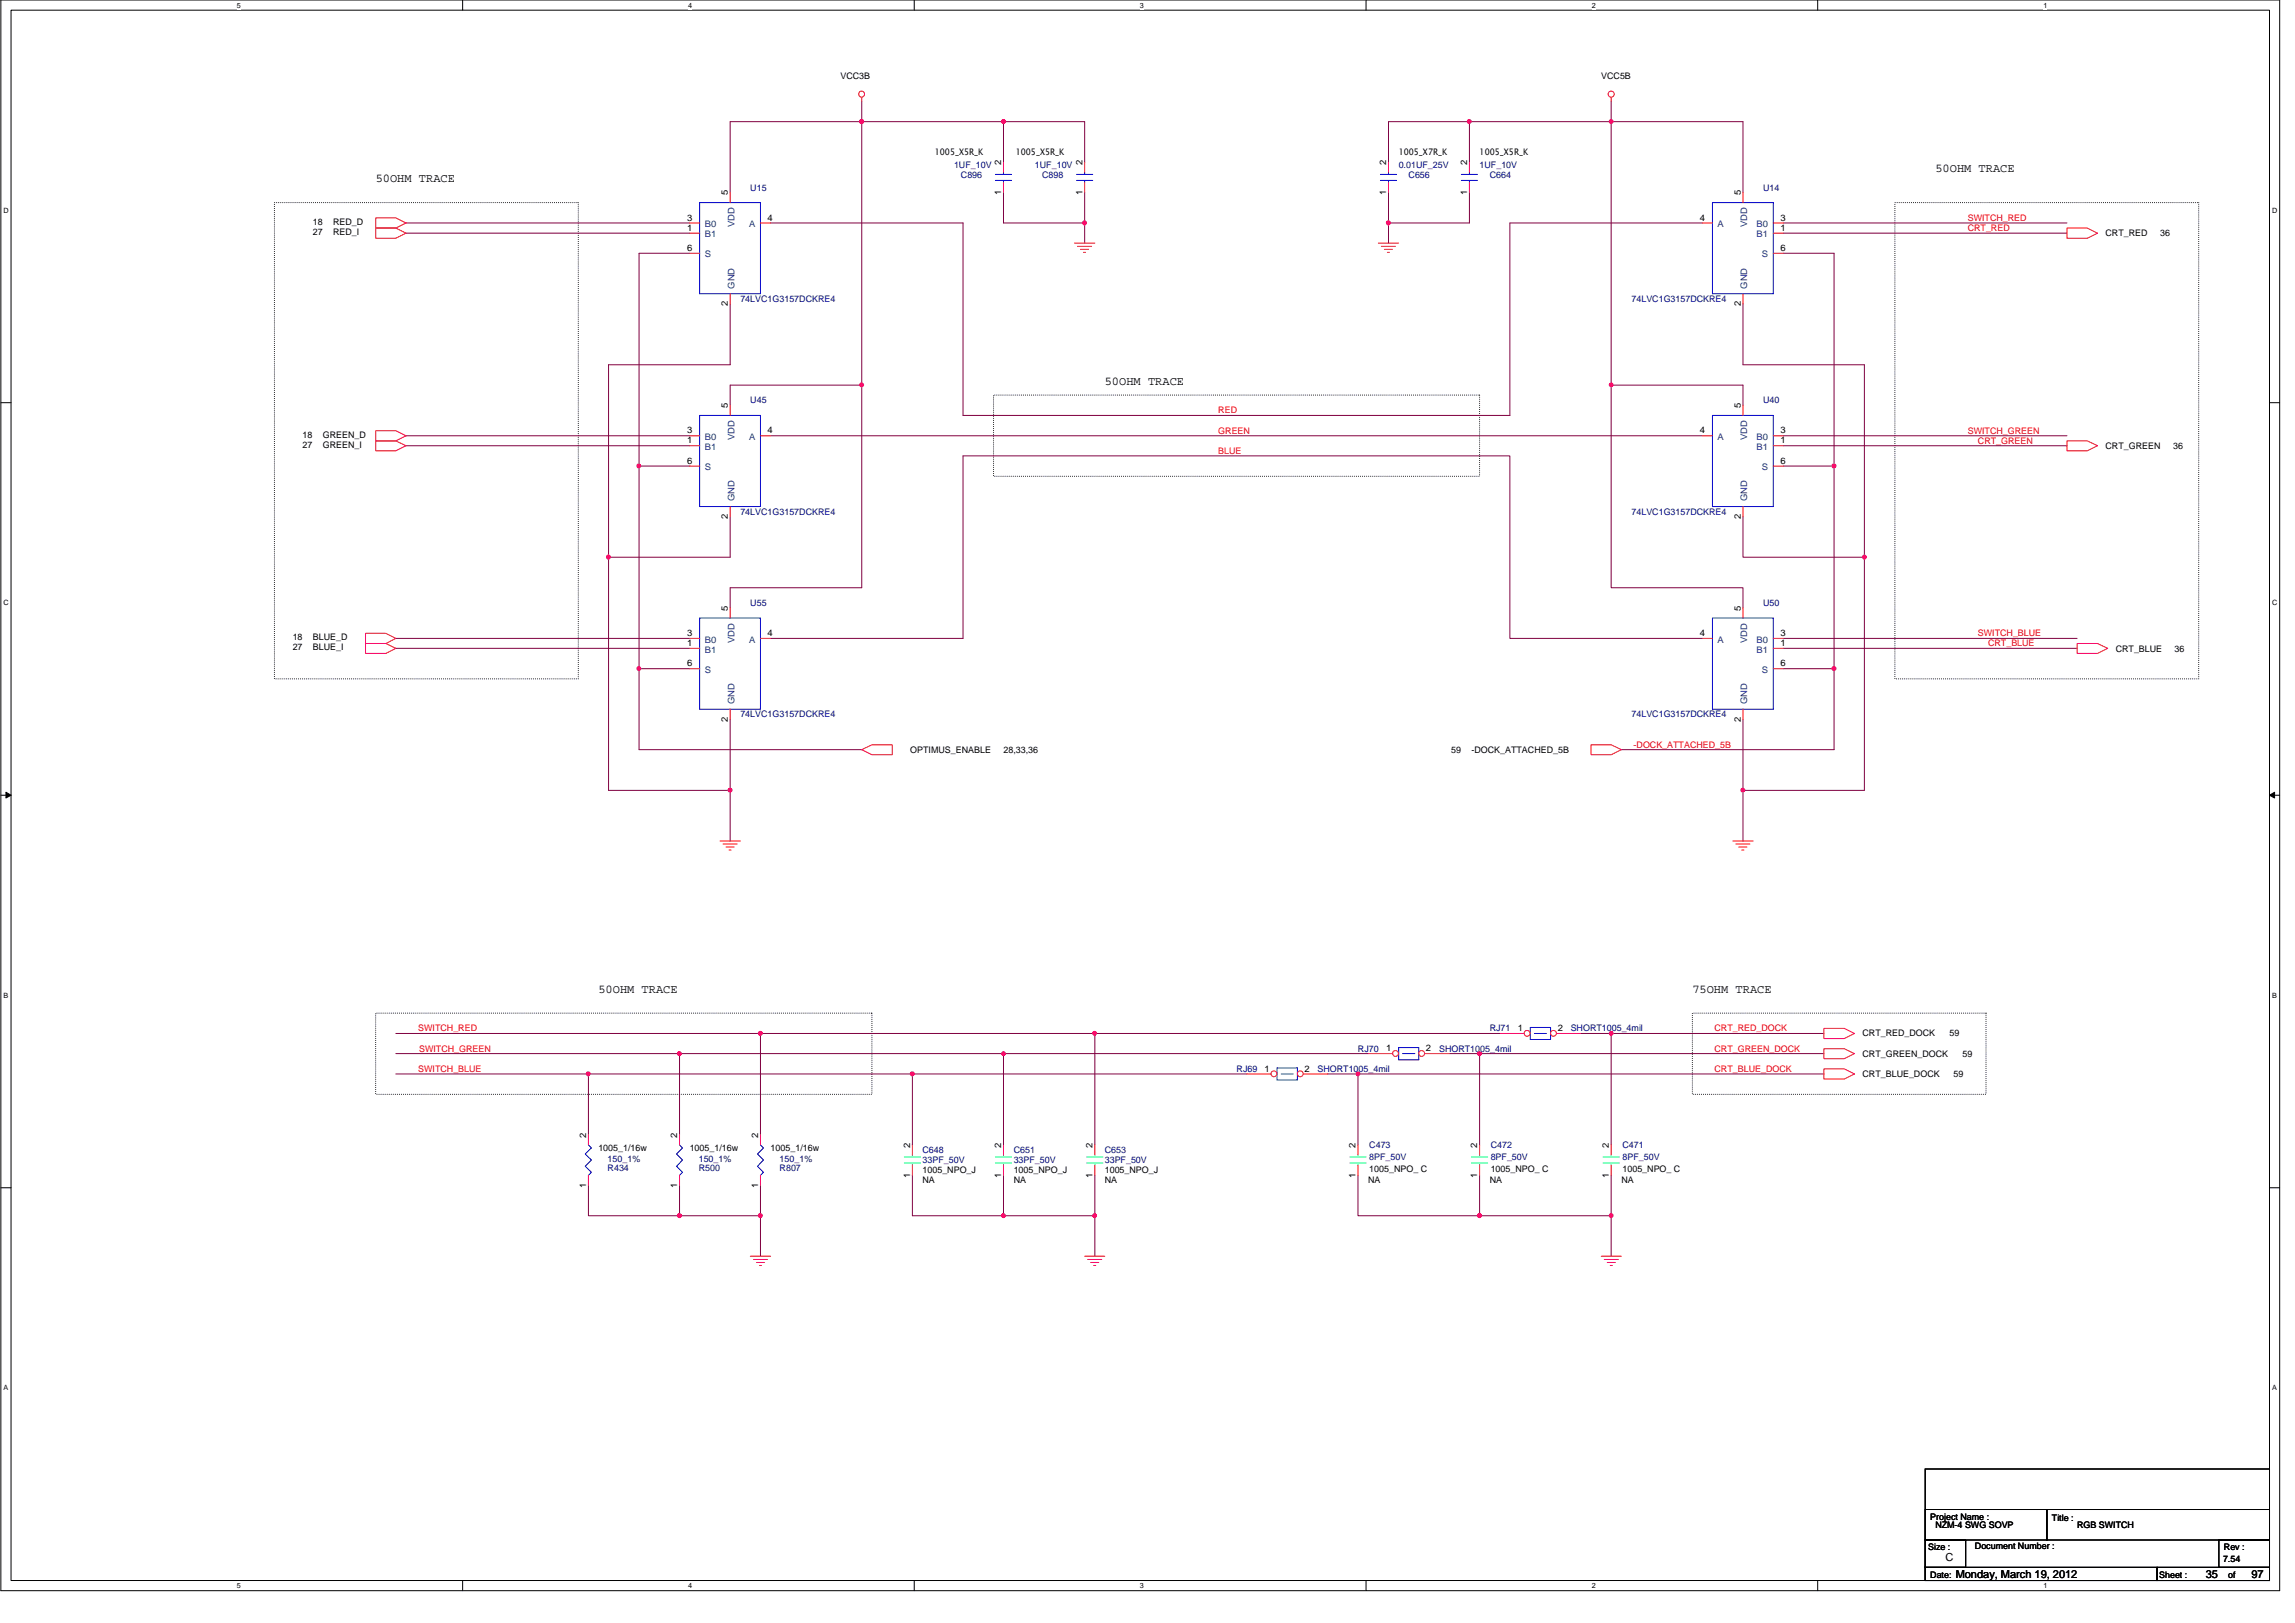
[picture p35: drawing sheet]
<svg xmlns="http://www.w3.org/2000/svg" width="420mm" height="297mm" viewBox="0 0 420 297" stroke-linecap="round" stroke-linejoin="round" font-family="sans-serif">
<defs><g id="words">
<g font-size="2.2">
<text x="68.8" y="33.4">50OHM TRACE</text>
<text x="354.3" y="31.5">50OHM TRACE</text>
<text x="202.3" y="70.4">50OHM TRACE</text>
<text x="109.5" y="181.7">50OHM TRACE</text>
<text x="309.8" y="181.7">75OHM TRACE</text>
</g>
<g font-size="2">
<text x="356.2" y="285.6">C</text>
<text x="358" y="288.8">Monday, March 19, 2012</text>
<text x="403.8" y="288.8">35</text>
<text x="412.2" y="288.8">97</text>
</g>
<g font-size="1.7">
<text x="153.9" y="14.5">VCC3B</text>
<text x="293.1" y="14.5">VCC5B</text>
<text x="171.1" y="28.4">1005_X5R_K</text>
<text x="186" y="28.4">1005_X5R_K</text>
<text x="256.1" y="28.4">1005_X7R_K</text>
<text x="270.9" y="28.4">1005_X5R_K</text>
<text x="133.3" y="35.8" transform="rotate(-90 133.3 35.8)">5</text>
<text x="183.3" y="35.7" transform="rotate(-90 183.3 35.7)">1</text>
<text x="183.3" y="30.2" transform="rotate(-90 183.3 30.2)">2</text>
<text x="198.2" y="35.7" transform="rotate(-90 198.2 35.7)">1</text>
<text x="198.2" y="30.2" transform="rotate(-90 198.2 30.2)">2</text>
<text x="253.8" y="35.7" transform="rotate(-90 253.8 35.7)">1</text>
<text x="253.8" y="30.2" transform="rotate(-90 253.8 30.2)">2</text>
<text x="268.6" y="35.7" transform="rotate(-90 268.6 35.7)">1</text>
<text x="268.6" y="30.2" transform="rotate(-90 268.6 30.2)">2</text>
<text x="318.7" y="35.8" transform="rotate(-90 318.7 35.8)">5</text>
<text x="57.3" y="41.2">18</text>
<text x="61" y="41.2">RED_D</text>
<text x="125.8" y="40.4">3</text>
<text x="140.5" y="40.4">4</text>
<text x="311.2" y="40.4">4</text>
<text x="326" y="40.4">3</text>
<text x="57.3" y="43">27</text>
<text x="61" y="43">RED_I</text>
<text x="125.8" y="42.2">1</text>
<text x="125.8" y="45.9">6</text>
<text x="326" y="42.2">1</text>
<text x="326" y="45.9">6</text>
<text x="385.5" y="43.2">CRT_RED</text>
<text x="395.5" y="43.2">36</text>
<text x="133.3" y="56" transform="rotate(-90 133.3 56)">2</text>
<text x="318.7" y="56" transform="rotate(-90 318.7 56)">2</text>
<text x="133.3" y="74.7" transform="rotate(-90 133.3 74.7)">5</text>
<text x="318.7" y="74.7" transform="rotate(-90 318.7 74.7)">5</text>
<text x="55.4" y="80.1">18</text>
<text x="55.4" y="82">27</text>
<text x="59.1" y="80.1">GREEN_D</text>
<text x="59.1" y="82">GREEN_I</text>
<text x="125.8" y="79.3">3</text>
<text x="125.8" y="81.2">1</text>
<text x="140.5" y="79.3">4</text>
<text x="311.2" y="79.3">4</text>
<text x="326" y="79.3">3</text>
<text x="326" y="81.2">1</text>
<text x="385.5" y="82.2">CRT_GREEN</text>
<text x="397.9" y="82.2">36</text>
<text x="125.8" y="84.9">6</text>
<text x="326" y="84.9">6</text>
<text x="133.3" y="95" transform="rotate(-90 133.3 95)">2</text>
<text x="318.7" y="95" transform="rotate(-90 318.7 95)">2</text>
<text x="133.3" y="111.8" transform="rotate(-90 133.3 111.8)">5</text>
<text x="318.7" y="111.8" transform="rotate(-90 318.7 111.8)">5</text>
<text x="53.6" y="117.2">18</text>
<text x="53.6" y="119">27</text>
<text x="57.3" y="117.2">BLUE_D</text>
<text x="57.3" y="119">BLUE_I</text>
<text x="125.8" y="116.4">3</text>
<text x="125.8" y="118.2">1</text>
<text x="140.5" y="116.4">4</text>
<text x="311.2" y="116.4">4</text>
<text x="326" y="116.4">3</text>
<text x="326" y="118.2">1</text>
<text x="387.3" y="119.3">CRT_BLUE</text>
<text x="398.1" y="119.3">36</text>
<text x="125.8" y="122">6</text>
<text x="326" y="122">6</text>
<text x="133.3" y="132.1" transform="rotate(-90 133.3 132.1)">2</text>
<text x="166.7" y="137.8">OPTIMUS_ENABLE</text>
<text x="183.7" y="137.8">28,33,36</text>
<text x="265.7" y="137.8">59</text>
<text x="269.4" y="137.8">-DOCK_ATTACHED_5B</text>
<text x="318.7" y="132.1" transform="rotate(-90 318.7 132.1)">2</text>
<text x="277.9" y="188.7">1</text>
<text x="285.2" y="188.7">2</text>
<text x="341" y="189.7">CRT_RED_DOCK</text>
<text x="356.9" y="189.7">59</text>
<text x="231.5" y="196.1">1</text>
<text x="238.8" y="196.1">2</text>
<text x="253.8" y="192.4">1</text>
<text x="261.1" y="192.4">2</text>
<text x="341" y="193.4">CRT_GREEN_DOCK</text>
<text x="341" y="197.1">CRT_BLUE_DOCK</text>
<text x="357.7" y="197.1">59</text>
<text x="359.3" y="193.4">59</text>
<text x="107.3" y="208.2" transform="rotate(-90 107.3 208.2)">2</text>
<text x="124" y="208.2" transform="rotate(-90 124 208.2)">2</text>
<text x="138.8" y="208.2" transform="rotate(-90 138.8 208.2)">2</text>
<text x="109.5" y="210.6">1005_1/16w</text>
<text x="126.3" y="210.6">1005_1/16w</text>
<text x="141.1" y="210.6">1005_1/16w</text>
<text x="166.6" y="215.5" transform="rotate(-90 166.6 215.5)">1</text>
<text x="166.6" y="210.1" transform="rotate(-90 166.6 210.1)">2</text>
<text x="168.9" y="214.7">1005_NPO_J</text>
<text x="183.3" y="215.5" transform="rotate(-90 183.3 215.5)">1</text>
<text x="183.3" y="210.1" transform="rotate(-90 183.3 210.1)">2</text>
<text x="185.6" y="214.7">1005_NPO_J</text>
<text x="200" y="215.5" transform="rotate(-90 200 215.5)">1</text>
<text x="200" y="210.1" transform="rotate(-90 200 210.1)">2</text>
<text x="202.3" y="214.7">1005_NPO_J</text>
<text x="248.2" y="215.5" transform="rotate(-90 248.2 215.5)">1</text>
<text x="248.2" y="210.1" transform="rotate(-90 248.2 210.1)">2</text>
<text x="250.7" y="214.5">1005_NPO_ C</text>
<text x="270.5" y="215.5" transform="rotate(-90 270.5 215.5)">1</text>
<text x="270.5" y="210.1" transform="rotate(-90 270.5 210.1)">2</text>
<text x="272.9" y="214.5">1005_NPO_ C</text>
<text x="294.5" y="215.5" transform="rotate(-90 294.5 215.5)">1</text>
<text x="294.5" y="210.1" transform="rotate(-90 294.5 210.1)">2</text>
<text x="297" y="214.5">1005_NPO_ C</text>
<text x="107.3" y="217.4" transform="rotate(-90 107.3 217.4)">1</text>
<text x="124" y="217.4" transform="rotate(-90 124 217.4)">1</text>
<text x="138.8" y="217.4" transform="rotate(-90 138.8 217.4)">1</text>
<text x="168.9" y="216.6">NA</text>
<text x="185.6" y="216.6">NA</text>
<text x="202.3" y="216.6">NA</text>
<text x="250.5" y="216.6">NA</text>
<text x="272.7" y="216.6">NA</text>
<text x="296.8" y="216.6">NA</text>
<text x="353.4" y="278.1">Project Name :</text>
<text x="354.3" y="279.6">NZM-4 SWG SOVP</text>
<text x="375.7" y="278.3">Title :</text>
<text x="380.3" y="279.6">RGB SWITCH</text>
<text x="353" y="283.7">Size :</text>
<text x="361.6" y="283.5">Document Number :</text>
<text x="407" y="285.9">7.54</text>
<text x="407.1" y="283.7">Rev :</text>
<text x="353.4" y="288.7">Date:</text>
<text x="395.3" y="288.7">Sheet :</text>
<text x="407.9" y="288.7">of</text>
</g>
<g font-size="1.7" fill="#000080">
<text x="137.4" y="34.9">U15</text>
<text x="174.7" y="30.8">1UF_10V</text>
<text x="175.9" y="32.6">C896</text>
<text x="189.5" y="30.8">1UF_10V</text>
<text x="190.8" y="32.6">C898</text>
<text x="256.1" y="30.8">0.01UF_25V</text>
<text x="257.9" y="32.6">C656</text>
<text x="270.9" y="30.8">1UF_10V</text>
<text x="272.7" y="32.6">C664</text>
<text x="322.8" y="34.9">U14</text>
<text x="135.5" y="55.2">74LVC1G3157DCKRE4</text>
<text x="298.7" y="55.2">74LVC1G3157DCKRE4</text>
<text x="137.4" y="73.8">U45</text>
<text x="322.8" y="73.8">U40</text>
<text x="135.5" y="94.2">74LVC1G3157DCKRE4</text>
<text x="298.7" y="94.2">74LVC1G3157DCKRE4</text>
<text x="137.4" y="110.9">U55</text>
<text x="322.8" y="110.9">U50</text>
<text x="135.5" y="131.3">74LVC1G3157DCKRE4</text>
<text x="298.7" y="131.3">74LVC1G3157DCKRE4</text>
<text x="272.7" y="188.8">RJ71</text>
<text x="287.6" y="188.8">SHORT1005_4mil</text>
<text x="226.4" y="196.2">RJ69</text>
<text x="241.2" y="196.2">SHORT1005_4mil</text>
<text x="248.6" y="192.5">RJ70</text>
<text x="263.5" y="192.5">SHORT1005_4mil</text>
<text x="111.2" y="214.3">R434</text>
<text x="111.2" y="212.7">150_1%</text>
<text x="127.9" y="214.3">R500</text>
<text x="127.9" y="212.7">150_1%</text>
<text x="142.7" y="214.3">R807</text>
<text x="142.7" y="212.7">150_1%</text>
<text x="168.9" y="211">C648</text>
<text x="168.9" y="212.9">33PF_50V</text>
<text x="185.6" y="211">C651</text>
<text x="185.6" y="212.9">33PF_50V</text>
<text x="202.3" y="211">C653</text>
<text x="202.3" y="212.9">33PF_50V</text>
<text x="250.7" y="210.1">C473</text>
<text x="250.7" y="212.3">8PF_50V</text>
<text x="272.9" y="210.1">C472</text>
<text x="272.9" y="212.3">8PF_50V</text>
<text x="297" y="210.1">C471</text>
<text x="297" y="212.3">8PF_50V</text>
</g>
<g font-size="1.7" fill="#004080">
<text x="129" y="41.6">B0</text>
<text x="134.4" y="41.6" transform="rotate(-90 134.4 41.6)">VDD</text>
<text x="137.1" y="41.6">A</text>
<text x="314.4" y="41.6">A</text>
<text x="319.9" y="41.6" transform="rotate(-90 319.9 41.6)">VDD</text>
<text x="321.6" y="41.6">B0</text>
<text x="129" y="43.4">B1</text>
<text x="129" y="47.1">S</text>
<text x="321.6" y="43.4">B1</text>
<text x="322.6" y="47.1">S</text>
<text x="134.4" y="52.8" transform="rotate(-90 134.4 52.8)">GND</text>
<text x="319.9" y="52.8" transform="rotate(-90 319.9 52.8)">GND</text>
<text x="129" y="80.5">B0</text>
<text x="129" y="82.3">B1</text>
<text x="134.4" y="80.6" transform="rotate(-90 134.4 80.6)">VDD</text>
<text x="137.1" y="80.5">A</text>
<text x="314.4" y="80.5">A</text>
<text x="319.9" y="80.6" transform="rotate(-90 319.9 80.6)">VDD</text>
<text x="321.6" y="80.5">B0</text>
<text x="321.6" y="82.3">B1</text>
<text x="129" y="86.1">S</text>
<text x="322.6" y="86.1">S</text>
<text x="134.4" y="91.8" transform="rotate(-90 134.4 91.8)">GND</text>
<text x="319.9" y="91.8" transform="rotate(-90 319.9 91.8)">GND</text>
<text x="129" y="117.6">B0</text>
<text x="129" y="119.4">B1</text>
<text x="134.4" y="117.6" transform="rotate(-90 134.4 117.6)">VDD</text>
<text x="137.1" y="117.6">A</text>
<text x="314.4" y="117.6">A</text>
<text x="319.9" y="117.6" transform="rotate(-90 319.9 117.6)">VDD</text>
<text x="321.6" y="117.6">B0</text>
<text x="321.6" y="119.4">B1</text>
<text x="129" y="123.1">S</text>
<text x="322.6" y="123.1">S</text>
<text x="134.4" y="128.9" transform="rotate(-90 134.4 128.9)">GND</text>
<text x="319.9" y="128.9" transform="rotate(-90 319.9 128.9)">GND</text>
</g>
<g font-size="1.7" fill="#f00">
<text x="360.2" y="40.4">SWITCH_RED</text>
<text x="360.2" y="42.3">CRT_RED</text>
<text x="223" y="75.6">RED</text>
<text x="223" y="83.1">BLUE</text>
<text x="223" y="79.4">GREEN</text>
<text x="360.2" y="79.4">SWITCH_GREEN</text>
<text x="362.1" y="81.2">CRT_GREEN</text>
<text x="362.1" y="116.5">SWITCH_BLUE</text>
<text x="364" y="118.3">CRT_BLUE</text>
<text x="299.1" y="136.8">-DOCK_ATTACHED_5B</text>
<text x="76.6" y="188.8">SWITCH_RED</text>
<text x="313.9" y="188.8">CRT_RED_DOCK</text>
<text x="76.6" y="196.2">SWITCH_BLUE</text>
<text x="76.7" y="192.4">SWITCH_GREEN</text>
<text x="313.9" y="192.4">CRT_GREEN_DOCK</text>
<text x="313.9" y="196.2">CRT_BLUE_DOCK</text>
</g>
<g font-size="1.3">
<text x="43.3" y="1.4">5</text>
<text x="126" y="1.4">4</text>
<text x="208.7" y="1.4">3</text>
<text x="291.4" y="1.4">2</text>
<text x="374.1" y="1.4">1</text>
<text x=".6" y="38.9">D</text>
<text x="416" y="38.9">D</text>
<text x=".6" y="110.8">C</text>
<text x="416" y="110.8">C</text>
<text x=".6" y="182.6">B</text>
<text x="416" y="182.6">B</text>
<text x=".6" y="254.5">A</text>
<text x="416" y="254.5">A</text>
<text x="43.3" y="290.7">5</text>
<text x="126" y="290.7">4</text>
<text x="208.7" y="290.7">3</text>
<text x="291.4" y="290.7">2</text>
<text x="374.1" y="290.7">1</text>
</g>
</g></defs>
<path d="M.2 0h417.2v291.1h-417.2zM2 1.9h413.5v287.4h-413.5z" fill="none" stroke="#000" stroke-width=".18"/>
<g fill="#fff">
<path d="M43.3 .2h.8v1.5h-.8z"/>
<path d="M43.3 289.5h.8v1.5h-.8z"/>
</g>
<path d="M84.7 0v1.9M84.7 289.3v1.8" fill="none" stroke="#000" stroke-width=".18"/>
<g fill="#fff">
<path d="M126 .2h.7v1.5h-.7z"/>
<path d="M126 289.5h.7v1.5h-.7z"/>
</g>
<path d="M167.4 0v1.9M167.4 289.3v1.8" fill="none" stroke="#000" stroke-width=".18"/>
<g fill="#fff">
<path d="M208.7 .2h.7v1.5h-.7z"/>
<path d="M208.7 289.5h.7v1.5h-.7z"/>
</g>
<path d="M250.1 0v1.9M250.1 289.3v1.8" fill="none" stroke="#000" stroke-width=".18"/>
<g fill="#fff">
<path d="M291.4 .2h.7v1.5h-.7z"/>
<path d="M291.4 289.5h.7v1.5h-.7z"/>
</g>
<path d="M332.8 0v1.9M332.8 289.3v1.8" fill="none" stroke="#000" stroke-width=".18"/>
<g fill="#fff">
<path d="M374.1 .2h.7v1.5h-.7z"/>
<path d="M374.1 289.5h.7v1.5h-.7z"/>
<path d="M.6 37.8h1v1.4h-1z"/>
<path d="M416 37.8h.9v1.4h-.9z"/>
<path d="M.6 109.6h1v1.5h-1z"/>
<path d="M416 109.6h.9v1.5h-.9z"/>
</g>
<path d="M.2 73.7h1.8M415.5 73.7h1.9" fill="none" stroke="#000" stroke-width=".18"/>
<g fill="#fff">
<path d="M.6 181.4h.9v1.5h-.9z"/>
<path d="M416 181.4h.8v1.5h-.8z"/>
</g>
<path d="M.2 145.5h1.8M415.5 145.5h1.9" fill="none" stroke="#000" stroke-width=".18"/>
<path d="M1.1 145l.9 .5-.9 .5zM415.5 145.5l.9-.5v1z" fill="#000" stroke="#000" stroke-width=".18"/>
<g fill="#fff">
<path d="M.6 253.3h.8v1.5h-.8z"/>
<path d="M416 253.3h.8v1.5h-.8z"/>
</g>
<path d="M.2 217.4h1.8M415.5 217.4h1.9M352.5 276.3h22.2v5.6h-22.2zM352.5 268.9h63v20.4h-63zM374.7 276.3h40.8v5.6h-40.8zM352.5 281.9h7.4v5h-7.4zM352.5 286.9h42.4v2.4h-42.4zM394.9 286.9h20.6v2.4h-20.6zM406.2 281.9h9.3v5h-9.3z" fill="none" stroke="#000" stroke-width=".18"/>
<path d="M50.2 37.1h55.7v87.1h-55.7zM346.9 37.1h55.6v87.1h-55.6zM181.9 72.3h89v14.9h-89zM68.8 185.4h90.8v14.9h-90.8zM309.8 185.4h53.8v14.9h-53.8z" fill="none" stroke="#000" stroke-width=".18" stroke-dasharray="0 .3"/>
<g fill="none" stroke="#800040" stroke-width=".18">
<path d="M157.8 18.5v3.8M295 18.5v3.8M157.8 22.3h-24.1v12.9M157.8 22.3v48.2M157.8 22.3h25.9M183.7 22.3h14.9v7.4M183.7 22.3v7.4M183.7 35.2v5.6h14.9M198.6 35.2v5.6M254.2 29.7v-7.4h14.8v7.4M254.2 35.2v5.6M269 22.3h26"/>
<path d="M269 35.2v5.6h-14.8M295 22.3v48.2M295 22.3h24.1v12.9M74.3 42.7h52M74.3 40.8h52M126.3 46.4h-9.3v38.9M133.7 55.6v11.2h-22.3v35.2M141.1 40.8h35.2v35.2h100.1v-35.2h35.3M198.6 40.8v3.7M254.2 40.8v3.7M319.1 55.6v11.2h22.2v35.2M326.5 46.4h9.3v38.9"/>
<path d="M326.5 40.8h51.9M326.5 42.7h51.9M74.3 79.8h52M141.1 79.8h170.6M157.8 70.5v37.1h-24.1v3.7M157.8 70.5h-24.1v3.7M295 70.5h24.1v3.7M295 70.5v37.1h24.1v3.7M326.5 79.8h51.9M74.3 81.6h52M117 85.3h9.3M117 85.3v37.1"/>
<path d="M133.7 94.6v7.4h-22.3M319.1 94.6v7.4h22.2M326.5 85.3h9.3M326.5 81.6h51.9M335.8 85.3v37.1M72.5 118.7h53.8M72.5 116.8h53.8M111.4 102v42.7h22.3M141.1 116.8h35.2v-33.4h100.1v33.4h35.3M326.5 118.7h53.8M326.5 116.8h53.8M341.3 102v42.7h-22.2v-13"/>
<path d="M117 122.4h9.3M117 122.4v14.8h40.8M133.7 131.7v13M326.5 122.4h9.3M335.8 122.4v14.8h-39M133.7 144.7v9.2M319.1 144.7v9.2M72.5 189.1h66.7M72.5 192.8h51.9M72.5 196.6h35.2M107.7 196.6v11.1M107.7 196.6h59.3"/>
<path d="M124.4 192.8v14.9M124.4 192.8h59.3M139.2 189.1v18.6M139.2 189.1h61.2M167 196.6v12.9M167 196.6h61.3M183.7 192.8v16.7M183.7 192.8h66.8M200.4 189.1v20.4M200.4 189.1h74.2M243.1 196.6h5.5M248.6 196.6v12.9"/>
<path d="M248.6 196.6h85.3M265.3 192.8h5.6v16.7M270.9 192.8h63M289.4 189.1h5.6M295 189.1v20.4M295 189.1h38.9M107.7 217v5.5h16.7v-5.5M139.2 217v5.5h-14.8M167 215.1v7.4h16.7M183.7 215.1v7.4M200.4 215.1v7.4M248.6 215.1v7.4h22.3v-7.4"/>
<path d="M295 215.1v7.4M139.2 222.5v7.4M183.7 222.5h16.7M200.4 222.5v7.4M270.9 222.5h24.1M295 222.5v7.4"/>
</g>
<g fill="#f0f" stroke="#f0f" stroke-width=".18">
<circle cx="295" cy="22.2" r=".35"/>
<circle cx="295" cy="70.4" r=".34"/>
<circle cx="319.1" cy="144.6" r=".36"/>
<circle cx="341.3" cy="102" r=".35"/>
<circle cx="335.7" cy="122.4" r=".37"/>
<circle cx="269" cy="22.2" r=".37"/>
<circle cx="254.2" cy="40.8" r=".37"/>
<circle cx="335.7" cy="85.3" r=".37"/>
<circle cx="139.2" cy="189.1" r=".37"/>
<circle cx="124.4" cy="192.8" r=".36"/>
<circle cx="107.7" cy="196.5" r=".35"/>
<circle cx="183.7" cy="192.8" r=".34"/>
<circle cx="124.4" cy="222.5" r=".37"/>
<circle cx="139.2" cy="222.5" r=".37"/>
<circle cx="167" cy="196.5" r=".37"/>
<circle cx="200.4" cy="189.1" r=".35"/>
<circle cx="183.7" cy="222.5" r=".35"/>
<circle cx="200.4" cy="222.5" r=".35"/>
<circle cx="248.6" cy="196.5" r=".35"/>
<circle cx="270.8" cy="222.5" r=".37"/>
<circle cx="295" cy="222.5" r=".35"/>
<circle cx="270.9" cy="192.8" r=".36"/>
<circle cx="295" cy="189.1" r=".35"/>
<circle cx="157.7" cy="70.4" r=".36"/>
<circle cx="133.7" cy="144.6" r=".36"/>
<circle cx="183.7" cy="22.2" r=".35"/>
<circle cx="116.9" cy="85.3" r=".35"/>
<circle cx="111.4" cy="102" r=".37"/>
<circle cx="116.9" cy="122.4" r=".35"/>
<circle cx="198.5" cy="40.8" r=".37"/>
<circle cx="157.7" cy="22.2" r=".37"/>
</g>
<g fill="none" stroke="#f00" stroke-width=".18">
<path d="M157.8 17.8v.7M295 17.8v.7M68.8 39.9h3.7l1.8 .9-1.8 .9h-3.7zM198.6 33.4v1.8M198.6 29.7v1.8M254.2 33.4v1.8M254.2 29.7v1.8M269 33.4v1.8M269 29.7v1.8M68.8 41.7h3.7l1.8 1-1.8 .9h-3.7zM196.7 44.5h3.7M197.3 45.1h2.5"/>
<path d="M197.8 45.6h1.5M198.4 46.2h.3M252.3 44.5h3.8M252.9 45.1h2.6M253.4 45.6h1.5M254 46.2h.4M378.4 41.7h3.7l1.9 1-1.9 .9h-3.7zM68.8 78.8h3.7l1.8 1-1.8 .9h-3.7zM311.7 79.8h1.8M319.1 74.2v1.8M324.6 79.8h1.9M68.8 80.7h3.7l1.8 .9-1.8 .9h-3.7z"/>
<path d="M319.1 92.7v1.9M324.6 81.6h1.9M324.6 85.3h1.9M378.4 80.7h3.7l1.9 .9-1.9 .9h-3.7zM66.9 115.9h3.7l1.9 .9-1.9 1h-3.7zM66.9 117.8h3.7l1.9 .9-1.9 .9h-3.7zM380.3 117.8h3.7l1.9 .9-1.9 .9h-3.7zM157.8 137.2l1.8-.9h3.8v1.8h-3.8zM291.3 136.3h3.7l1.8 .9-1.8 .9h-3.7zM131.8 153.9h3.7M132.4 154.5h2.5M132.9 155h1.5"/>
<path d="M133.5 155.6h.3M317.2 153.9h3.8M317.8 154.5h2.6M318.3 155h1.5M318.9 155.6h.4M333.9 188.2h3.7l1.9 .9-1.9 1h-3.7zM333.9 191.9h3.7l1.9 .9-1.9 1h-3.7zM333.9 195.6h3.7l1.9 1-1.9 .9h-3.7zM137.4 229.9h3.7M138 230.5h2.5M138.5 231.1h1.5M139.1 231.6h.3"/>
<path d="M198.6 229.9h3.7M199.1 230.5h2.6M199.7 231.1h1.5M200.2 231.6h.4M293.1 229.9h3.7M293.7 230.5h2.6M294.2 231.1h1.5M294.8 231.6h.4"/>
<circle cx="157.7" cy="17.2" r=".55"/>
<circle cx="295" cy="17.2" r=".56"/>
</g>
<g fill="none" stroke="#00f" stroke-width=".18">
<path d="M197.1 33h3M197.1 31.9h3M198.6 33v.4M198.6 31.5v.4M252.7 31.9h3M252.7 33h3M254.2 33v.4M254.2 31.5v.4M267.5 31.9h3M267.5 33h3M269 33v.4M269 31.5v.4"/>
<path d="M313.5 76h11.1v16.7h-11.1zM280.2 188h3.7v2.2h-3.7zM280.9 189.1h2.2"/>
</g>
<circle cx="284.4" cy="189.1" r=".54" fill="#fff" stroke="#f00" stroke-width=".18"/>
<path d="M285 189.1h4.4" fill="none" stroke="#f00" stroke-width=".18"/>
<circle cx="279.6" cy="189.1" r=".54" fill="#fff" stroke="#f00" stroke-width=".18"/>
<path d="M274.6 189.1h4.5M139.2 215.1v1.9M139.2 207.7v1.8M248.6 213.2v1.9M248.6 209.5v1.9" fill="none" stroke="#f00" stroke-width=".18"/>
<path d="M256.1 191.7h3.6v2.3h-3.6zM256.8 192.8h2.2M139.2 209.5l.6 .6-1.1 1.1 1.1 1.1-1.1 1.1 1.1 1.1-.6 .6" fill="none" stroke="#00f" stroke-width=".18"/>
<path d="M247.1 212.9h3M247.1 211.8h3M248.6 212.9v.3M248.6 211.4v.4" fill="none" stroke="#00ff80" stroke-width=".18"/>
<circle cx="260.3" cy="192.8" r=".54" fill="#fff" stroke="#f00" stroke-width=".18"/>
<path d="M260.8 192.8h4.5" fill="none" stroke="#f00" stroke-width=".18"/>
<circle cx="255.5" cy="192.8" r=".54" fill="#fff" stroke="#f00" stroke-width=".18"/>
<g fill="none" stroke="#f00" stroke-width=".18">
<path d="M133.7 35.2v1.9M183.7 33.4v1.8M183.7 29.7v1.8M319.1 35.2v1.9M126.3 40.8h1.8M126.3 42.7h1.8M126.3 46.4h1.8M133.7 53.8v1.8M139.2 40.8h1.9M311.7 40.8h1.8M319.1 53.8v1.8M324.6 40.8h1.9"/>
<path d="M324.6 42.7h1.9M324.6 46.4h1.9M126.3 79.8h1.8M133.7 74.2v1.8M139.2 79.8h1.9M126.3 81.6h1.8M126.3 85.3h1.8M133.7 92.7v1.9M311.7 116.8h1.8M319.1 111.3v1.8M324.6 116.8h1.9M324.6 118.7h1.9"/>
<path d="M319.1 129.8v1.9M324.6 122.4h1.9M250.5 192.8h4.5M107.7 215.1v1.9M107.7 207.7v1.8M124.4 215.1v1.9M124.4 207.7v1.8M167 213.2v1.9M167 209.5v1.9M183.7 213.2v1.9M183.7 209.5v1.9M200.4 213.2v1.9"/>
<path d="M200.4 209.5v1.9M270.9 213.2v1.9M270.9 209.5v1.9M295 213.2v1.9M295 209.5v1.9"/>
</g>
<path d="M128.1 37.1h11.1v16.7h-11.1zM182.2 33h3M182.2 31.9h3M183.7 33v.4M183.7 31.5v.4M313.5 37.1h11.1v16.7h-11.1zM128.1 76h11.1v16.7h-11.1zM313.5 113.1h11.1v16.7h-11.1zM233.8 195.5h3.7v2.2h-3.7zM234.6 196.6h2.2M107.7 209.5l.6 .6-1.2 1.1 1.2 1.1-1.2 1.1 1.2 1.1-.6 .6M124.4 209.5l.6 .6-1.1 1.1 1.1 1.1-1.1 1.1 1.1 1.1-.6 .6" fill="none" stroke="#00f" stroke-width=".18"/>
<g fill="none" stroke="#00ff80" stroke-width=".18">
<path d="M165.6 212.9h2.9M165.6 211.8h2.9M167 212.9v.3M167 211.4v.4M182.2 211.8h3M182.2 212.9h3M183.7 212.9v.3M183.7 211.4v.4M199 212.9h2.9M199 211.8h2.9M200.4 212.9v.3M200.4 211.4v.4"/>
<path d="M269.4 212.9h3M269.4 211.8h3M270.9 212.9v.3M270.9 211.4v.4M293.5 211.8h2.9M293.5 212.9h2.9M295 212.9v.3M295 211.4v.4"/>
</g>
<circle cx="238" cy="196.5" r=".54" fill="#fff" stroke="#f00" stroke-width=".18"/>
<path d="M238.6 196.6h4.5" fill="none" stroke="#f00" stroke-width=".18"/>
<circle cx="233.2" cy="196.5" r=".54" fill="#fff" stroke="#f00" stroke-width=".18"/>
<path d="M126.3 116.8h1.8M126.3 118.7h1.8M133.7 111.3v1.8M139.2 116.8h1.9M126.3 122.4h1.8M133.7 129.8v1.9M228.3 196.6h4.4" fill="none" stroke="#f00" stroke-width=".18"/>
<path d="M128.1 113.1h11.1v16.7h-11.1z" fill="none" stroke="#00f" stroke-width=".18"/>
<g fill="#f0f" stroke="#f0f" stroke-width=".18">
<circle cx="295" cy="22.2" r=".35"/>
<circle cx="295" cy="70.4" r=".34"/>
<circle cx="319.1" cy="144.6" r=".36"/>
<circle cx="341.3" cy="102" r=".35"/>
<circle cx="335.7" cy="122.4" r=".37"/>
<circle cx="269" cy="22.2" r=".37"/>
<circle cx="254.2" cy="40.8" r=".37"/>
<circle cx="335.7" cy="85.3" r=".37"/>
<circle cx="139.2" cy="189.1" r=".37"/>
<circle cx="124.4" cy="192.8" r=".36"/>
<circle cx="107.7" cy="196.5" r=".35"/>
<circle cx="183.7" cy="192.8" r=".34"/>
<circle cx="124.4" cy="222.5" r=".37"/>
<circle cx="139.2" cy="222.5" r=".37"/>
<circle cx="167" cy="196.5" r=".37"/>
<circle cx="200.4" cy="189.1" r=".35"/>
<circle cx="183.7" cy="222.5" r=".35"/>
<circle cx="200.4" cy="222.5" r=".35"/>
<circle cx="248.6" cy="196.5" r=".35"/>
<circle cx="270.8" cy="222.5" r=".37"/>
<circle cx="295" cy="222.5" r=".35"/>
<circle cx="270.9" cy="192.8" r=".36"/>
<circle cx="295" cy="189.1" r=".35"/>
<circle cx="157.7" cy="70.4" r=".36"/>
<circle cx="133.7" cy="144.6" r=".36"/>
<circle cx="183.7" cy="22.2" r=".35"/>
<circle cx="116.9" cy="85.3" r=".35"/>
<circle cx="111.4" cy="102" r=".37"/>
<circle cx="116.9" cy="122.4" r=".35"/>
<circle cx="198.5" cy="40.8" r=".37"/>
<circle cx="157.7" cy="22.2" r=".37"/>
</g>
<use href="#words"/>
</svg>
